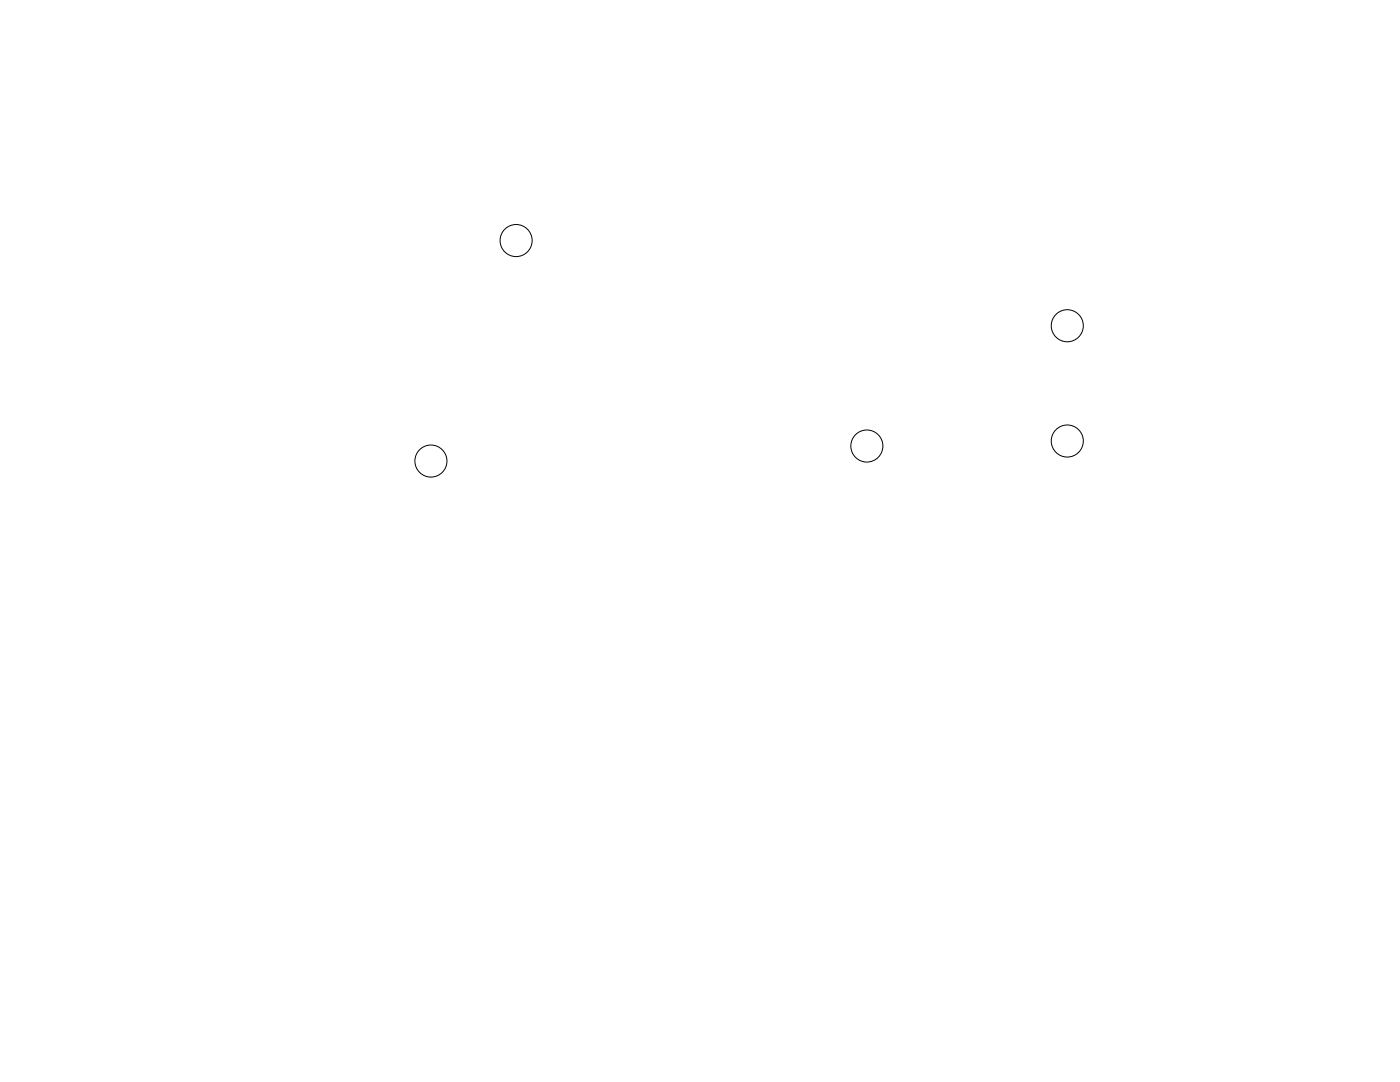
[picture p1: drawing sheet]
<svg xmlns="http://www.w3.org/2000/svg" width="279mm" height="216mm" viewBox="0 0 279 216" stroke-linecap="round" stroke-linejoin="round" font-family="sans-serif">
<g fill="none" stroke="#000" stroke-width=".2">
<circle cx="103" cy="48" r="3.2"/>
<circle cx="213" cy="65" r="3.2"/>
<circle cx="86" cy="92" r="3.2"/>
<circle cx="173" cy="89" r="3.2"/>
<circle cx="213" cy="88" r="3.2"/>
</g>
</svg>
